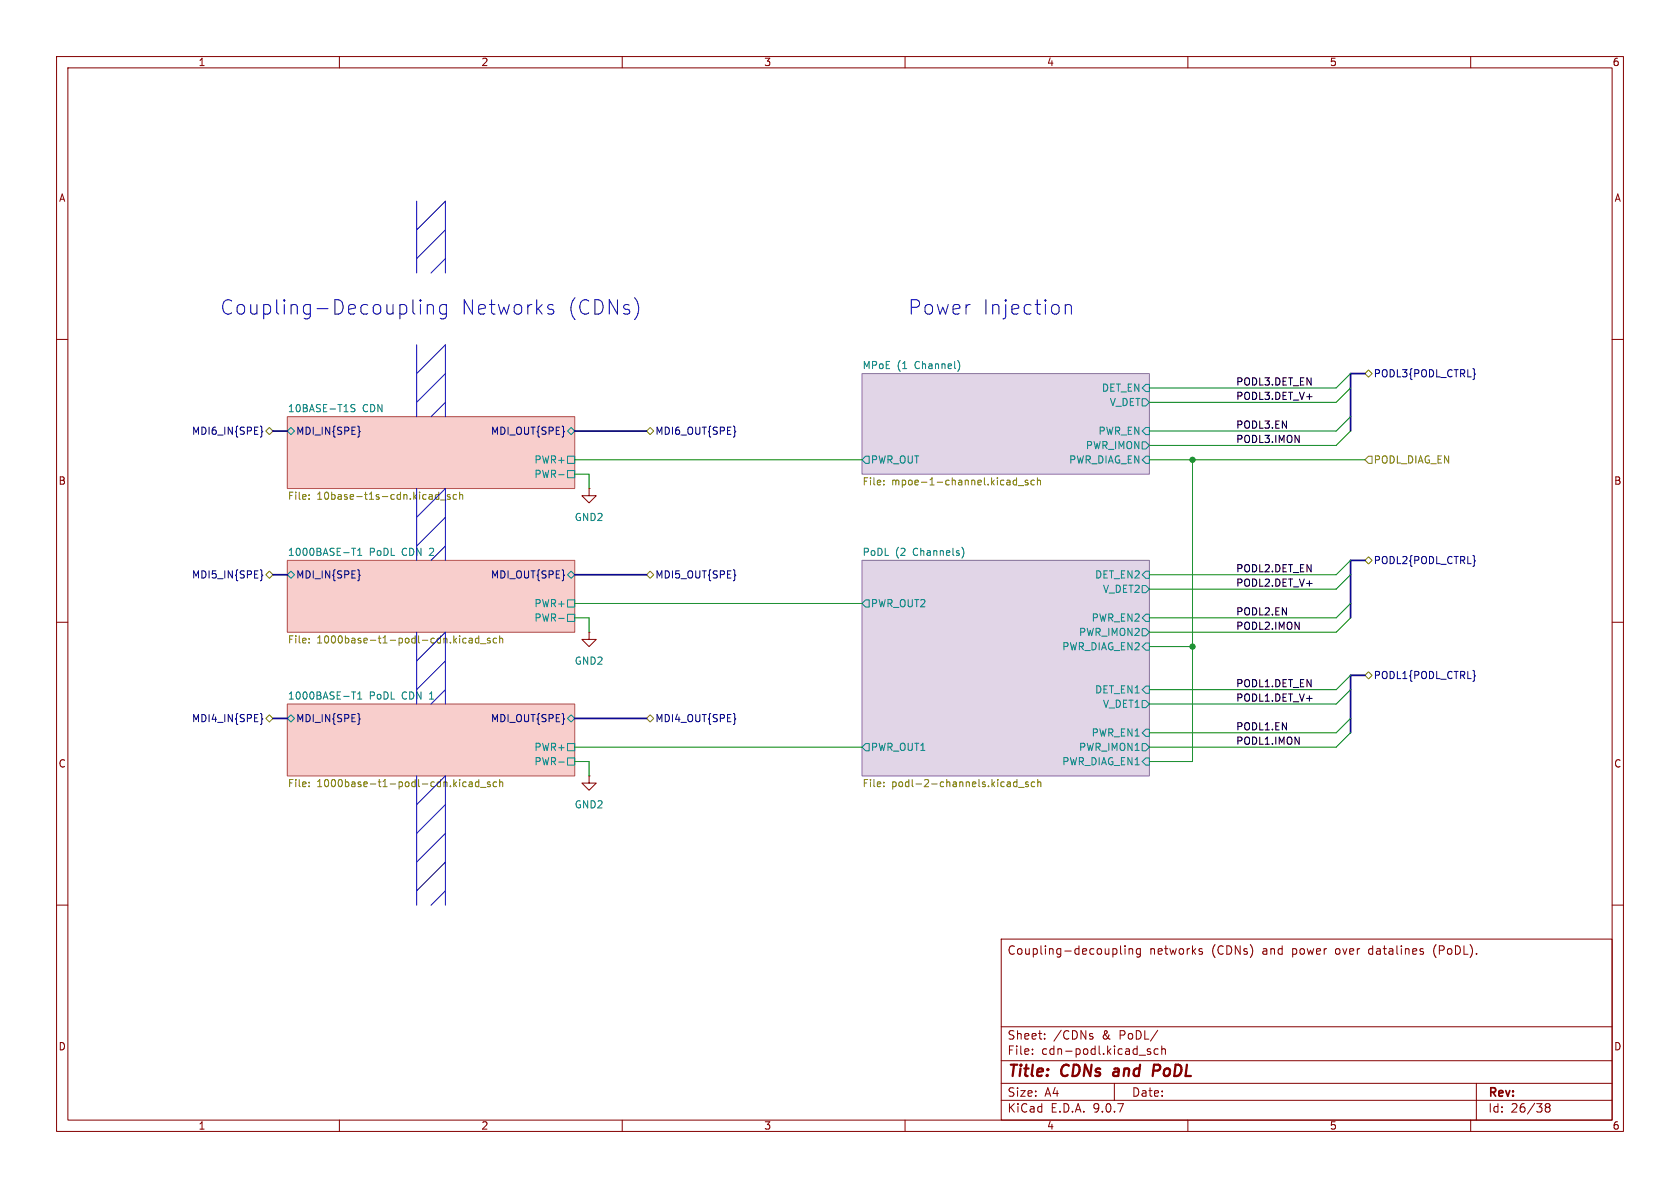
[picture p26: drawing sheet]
<svg xmlns="http://www.w3.org/2000/svg" width="297mm" height="210mm" viewBox="0 0 297 210" stroke-linecap="round" stroke-linejoin="round" font-family="sans-serif">
<defs><g id="words">
<g font-size="3.5" fill="#0000c2">
<text x="38.9" y="55.9">Coupling-Decoupling</text>
<text x="81.4" y="55.9">Networks</text>
<text x="100.3" y="55.9">(CDNs)</text>
<text x="160.5" y="55.9">Power</text>
<text x="173.7" y="55.9">Injection</text>
</g>
<g font-size="2.8" fill="#840000">
<text x="178" y="190.9">Title:</text>
<text x="187.7" y="190.9">CDNs</text>
<text x="197.7" y="190.9">and</text>
<text x="205.4" y="190.9">PoDL</text>
</g>
<g font-size="2.1" fill="#840000">
<text x="178" y="169">Coupling-decoupling</text>
<text x="203.2" y="169">networks</text>
<text x="214.2" y="169">(CDNs)</text>
<text x="223.3" y="169">and</text>
<text x="228.7" y="169">power</text>
<text x="236.5" y="169">over</text>
<text x="242.5" y="169">datalines</text>
<text x="254.1" y="169">(PoDL).</text>
<text x="178" y="184">Sheet:</text>
<text x="186.2" y="184">/CDNs</text>
<text x="194.9" y="184">&amp;</text>
<text x="198" y="184">PoDL/</text>
<text x="178" y="186.7">File:</text>
<text x="184.1" y="186.7">cdn-podl.kicad_sch</text>
<text x="178" y="196.9">KiCad</text>
<text x="178" y="194.1">Size:</text>
<text x="184.7" y="194.1">A4</text>
<text x="185.7" y="196.9">E.D.A.</text>
<text x="193.3" y="196.9">9.0.7</text>
<text x="200" y="194.1">Date:</text>
<text x="263" y="194.3">Rev:</text>
<text x="263" y="196.9">Id:</text>
<text x="267.1" y="196.9">26/38</text>
</g>
<g font-size="1.8" fill="#840000">
<text x="35" y="11.9">1</text>
<text x="85" y="11.9">2</text>
<text x="135" y="11.9">3</text>
<text x="185" y="11.9">4</text>
<text x="235" y="11.9">5</text>
<text x="285" y="11.9">6</text>
<text x="10.3" y="35.9">A</text>
<text x="285.3" y="35.9">A</text>
<text x="10.3" y="85.9">B</text>
<text x="285.3" y="85.9">B</text>
<text x="10.3" y="135.9">C</text>
<text x="285.3" y="135.9">C</text>
<text x="10.3" y="185.9">D</text>
<text x="285.3" y="185.9">D</text>
<text x="35" y="199.9">1</text>
<text x="85" y="199.9">2</text>
<text x="135" y="199.9">3</text>
<text x="185" y="199.9">4</text>
<text x="235" y="199.9">5</text>
<text x="285" y="199.9">6</text>
</g>
<g font-size="1.8" fill="#008484">
<text x="152.4" y="65.3">MPoE</text>
<text x="158.6" y="65.3">(1</text>
<text x="161.8" y="65.3">Channel)</text>
<text x="194.7" y="69.4">DET_EN</text>
<text x="196.1" y="72">V_DET</text>
<text x="50.8" y="72.9">10BASE-T1S</text>
<text x="64.1" y="72.9">CDN</text>
<text x="194.1" y="77.1">PWR_EN</text>
<text x="94.4" y="82.1">PWR+</text>
<text x="153.9" y="82.1">PWR_OUT</text>
<text x="188.9" y="82.1">PWR_DIAG_EN</text>
<text x="191.9" y="79.6">PWR_IMON</text>
<text x="94.4" y="84.7">PWR-</text>
<text x="101.5" y="92.3">GND2</text>
<text x="50.8" y="98.3">1000BASE-T1</text>
<text x="65.3" y="98.3">PoDL</text>
<text x="71.2" y="98.3">CDN 2</text>
<text x="152.4" y="98.3">PoDL</text>
<text x="158.3" y="98.3">(2</text>
<text x="161.5" y="98.3">Channels)</text>
<text x="94.4" y="107.5">PWR+</text>
<text x="153.9" y="107.5">PWR_OUT2</text>
<text x="193.5" y="102.5">DET_EN2</text>
<text x="194.9" y="105">V_DET2</text>
<text x="94.4" y="110.1">PWR-</text>
<text x="190.7" y="112.6">PWR_IMON2</text>
<text x="192.9" y="110.1">PWR_EN2</text>
<text x="101.5" y="117.7">GND2</text>
<text x="187.7" y="115.2">PWR_DIAG_EN2</text>
<text x="50.8" y="123.7">1000BASE-T1</text>
<text x="65.3" y="123.7">PoDL</text>
<text x="71.2" y="123.7">CDN 1</text>
<text x="193.5" y="122.8">DET_EN1</text>
<text x="194.9" y="125.3">V_DET1</text>
<text x="192.9" y="130.4">PWR_EN1</text>
<text x="94.4" y="132.9">PWR+</text>
<text x="94.4" y="135.5">PWR-</text>
<text x="153.9" y="132.9">PWR_OUT1</text>
<text x="187.7" y="135.5">PWR_DIAG_EN1</text>
<text x="190.7" y="132.9">PWR_IMON1</text>
<text x="101.5" y="143.1">GND2</text>
</g>
<g font-size="1.8">
<text x="218.4" y="68.2">PODL3.DET_EN</text>
<text x="218.4" y="70.8">PODL3.DET_V+</text>
<text x="218.4" y="75.9">PODL3.EN</text>
<text x="218.4" y="78.4">PODL3.IMON</text>
<text x="218.4" y="101.3">PODL2.DET_EN</text>
<text x="218.4" y="103.8">PODL2.DET_V+</text>
<text x="218.4" y="108.9">PODL2.EN</text>
<text x="218.4" y="111.4">PODL2.IMON</text>
<text x="218.4" y="121.6">PODL1.DET_EN</text>
<text x="218.4" y="124.1">PODL1.DET_V+</text>
<text x="218.4" y="129.2">PODL1.EN</text>
<text x="218.4" y="131.7">PODL1.IMON</text>
</g>
<g font-size="1.8" fill="#000084">
<text x="242.8" y="66.9">PODL3{PODL_CTRL}</text>
<text x="33.8" y="77.1">MDI6_IN{SPE}</text>
<text x="52.3" y="77.1">MDI_IN{SPE}</text>
<text x="86.7" y="77.1">MDI_OUT{SPE}</text>
<text x="115.8" y="77.1">MDI6_OUT{SPE}</text>
<text x="242.8" y="99.9">PODL2{PODL_CTRL}</text>
<text x="33.8" y="102.5">MDI5_IN{SPE}</text>
<text x="52.3" y="102.5">MDI_IN{SPE}</text>
<text x="86.7" y="102.5">MDI_OUT{SPE}</text>
<text x="115.8" y="102.5">MDI5_OUT{SPE}</text>
<text x="242.8" y="120.2">PODL1{PODL_CTRL}</text>
<text x="33.8" y="127.9">MDI4_IN{SPE}</text>
<text x="52.3" y="127.9">MDI_IN{SPE}</text>
<text x="86.7" y="127.9">MDI_OUT{SPE}</text>
<text x="115.8" y="127.9">MDI4_OUT{SPE}</text>
</g>
<g font-size="1.8" fill="#848400">
<text x="242.8" y="82.1">PODL_DIAG_EN</text>
<text x="50.8" y="88.7">File:</text>
<text x="56" y="88.7">10base-t1s-cdn.kicad_sch</text>
<text x="152.4" y="86.1">File:</text>
<text x="157.6" y="86.1">mpoe-1-channel.kicad_sch</text>
<text x="50.8" y="114.1">File:</text>
<text x="56" y="114.1">1000base-t1-podl-cdn.kicad_sch</text>
<text x="50.8" y="139.5">File:</text>
<text x="56" y="139.5">1000base-t1-podl-cdn.kicad_sch</text>
<text x="152.4" y="139.5">File:</text>
<text x="157.6" y="139.5">podl-2-channels.kicad_sch</text>
</g>
</g></defs>
<path d="M0 0h297v210h-297z" fill="#fff" stroke="#fff" stroke-width=".18"/>
<g fill="none" stroke="#840000" stroke-width=".18">
<path d="M10 10h277v190h-277zM12 12h273v186h-273zM60 10v2M110 10v2M160 10v2M210 10v2M260 10v2M10 60h2M285 60h2M104.1 86.4v1.2h1.3l-1.3 1.3-1.2-1.3h1.2M104.1 86.4h.1M10 110h2"/>
<path d="M104.1 111.8v1.2h1.3l-1.3 1.3-1.2-1.3h1.2M104.1 111.8h.1M285 110h2M104.1 137.2v1.2h1.3l-1.3 1.3-1.2-1.3h1.2M104.1 137.2h.1M10 160h2M177 166h108v32h-108zM198.1 167.2v1.3l.2 .2M198.9 167.2v.1M198.9 167.7v1M199.6 167.8l.2-.1 .4 .1v.9M199.6 167.7v1"/>
<path d="M201.6 167.8l-.4-.1-.3 .3v.4l.1 .2h.6M201.6 167.7v1.2l-.3 .3-.3-.1M212.2 167.7l.3 .1M212.2 168.2l.3 .1 .1 .2-.2 .2h-.3M251.5 168.2l.2 .2-.2 .3M251.5 167.7l.1 .1M253.5 167.6v1M285 160h2M60 198v2M110 198v2M160 198v2M177 194.5h108"/>
<path d="M177 191.5h108M177 187.5h108M177 181.5h108M182.5 186.3v.1M182.5 185.5v.1M184.7 183.6v.1M184.7 182.8v.1M193 183.2l.2 .2-.2 .3M193 182.7l.2 .1M197 191.5v3M203.4 185.5l-.4-.1-.2 .2 .1 .2 .5 .2v.3h-.6M204.7 182.1l-1.3 2"/>
<path d="M204.7 185.5l-.4-.1-.3 .3v.4l.2 .2h.5M205.4 185.5l.2-.1 .4 .1v.9M205.4 184.9v1.5M210 198v2M260 198v2M261 191.5v6.5M273.5 195.7l-.3-.2 .3-.4 .4 .1 .1 .2-.3 .3M273.5 195.7l-.3 .3v.5l.3 .1 .4-.1 .1-.2v-.4l-.3-.2M273.5 195.7h.2"/>
</g>
<path d="M196.9 189.5l-.1 .4 .2 .3M204.8 188.2h-.8l-.2 2M204.9 189.2l-1 .1" fill="none" stroke="#840000" stroke-width=".4"/>
<g fill="#f8cecc" stroke="#f8cecc" stroke-width=".18">
<path d="M50.8 99.1h50.8v12.7h-50.8z"/>
<path d="M50.8 73.7h50.8v12.7h-50.8z"/>
<path d="M50.8 124.5h50.8v12.7h-50.8z"/>
</g>
<g fill="#e1d5e7" stroke="#e1d5e7" stroke-width=".18">
<path d="M152.4 66h50.8v17.8h-50.8z"/>
<path d="M152.4 99.1h50.8v38.1h-50.8z"/>
</g>
<path d="M50.8 73.7h50.8v12.7h-50.8zM50.8 99.1h50.8v12.7h-50.8zM50.8 124.5h50.8v12.7h-50.8z" fill="none" stroke="#b85450" stroke-width=".18"/>
<path d="M46 75.3l.3 .2v.6l.2 .2-.2 .2v.6l-.3 .2M63.5 76.1l.2 .2-.2 .2M130 76.2l.1 .1-.1 .1M260.7 66.1h.1l-.1 .1M260.7 99.1l.1 .1h-.1M46 100.7l.3 .2v.6l.2 .2-.2 .2v.6l-.3 .2M63.5 101.5l.2 .2-.2 .2M130 101.6l.1 .1-.1 .1M260.7 119.4l.1 .1h-.1M46 126.1l.3 .2v.6l.2 .2-.2 .2v.6l-.3 .2M63.5 126.9l.2 .2-.2 .2M130 127l.1 .1-.1 .1" fill="none" stroke="#000084" stroke-width=".18"/>
<g fill="none" stroke="#008484" stroke-width=".18">
<path d="M50.8 76.2l.6-.6 .7 .6-.7 .6zM62.8 71.6l-.5-.1-.2 .1v.4l.5 .2 .2 .3-.3 .3-.5-.1M100.3 76.2l.7-.6 .6 .6-.6 .6zM169.4 63.8a1.49 1.49 0 0 1 0 1.8M201.9 78.1h.7l.6 .6-.6 .7h-.7zM201.9 70.5h.7l.6 .6-.6 .7h-.7zM202.6 67.9h.6v1.3h-.6l-.7-.6zM202.6 75.6h.6v1.2h-.6l-.7-.6zM62.1 96.9h.8M62.5 96.9v1.3M63.2 98.2h.8M63.2 97.3l.4-.4v1.3"/>
<path d="M98.8 83.9h.9M100.3 83.2h1.3v1.3h-1.3zM100.3 80.6h1.3v1.3h-1.3zM153 80.6h.7v1.3h-.7l-.6-.6zM170 96.7a1.46 1.46 0 0 1 0 2M202.6 80.6h.6v1.3h-.6l-.7-.6zM50.8 101.6l.6-.6 .7 .6-.7 .6zM98.8 109.3h.9M100.3 101.6l.7-.6 .6 .6-.6 .6zM100.3 108.6h1.3v1.3h-1.3zM100.3 106h1.3v1.3h-1.3zM153 106h.7v1.3h-.7l-.6-.6z"/>
<path d="M201.9 111.1h.7l.6 .7-.6 .6h-.7zM201.9 103.5h.7l.6 .6-.6 .7h-.7zM202.6 113.7h.6v1.2h-.6l-.7-.6zM202.6 108.6h.6v1.3h-.6l-.7-.7zM202.6 101h.6v1.2h-.6l-.7-.6zM50.8 127l.6-.6 .7 .6-.7 .6zM62.1 122.3h.8M62.5 122.3v1.3M63.2 122.7l.4-.4v1.3M63.2 123.6h.8M98.8 134.7h.9M100.3 127l.7-.6 .6 .6-.6 .6z"/>
<path d="M100.3 131.4h1.3v1.3h-1.3zM100.3 134h1.3v1.3h-1.3zM153 131.4h.7v1.3h-.7l-.6-.6zM201.9 131.4h.7l.6 .7-.6 .6h-.7zM201.9 123.8h.7l.6 .7-.6 .6h-.7zM202.6 134h.6v1.3h-.6l-.7-.7zM202.6 128.9h.6v1.3h-.6l-.7-.7zM202.6 121.3h.6v1.3h-.6l-.7-.7z"/>
</g>
<g fill="none" stroke="#848400" stroke-width=".18">
<path d="M47 76.2l.6-.6 .7 .6-.7 .6zM114.3 76.2l.6-.6 .7 .6-.7 .6zM241.3 66l.6-.6 .7 .6-.7 .7zM54.6 87.5v.1M54.6 88.1v.2M77 88.1l.2 .2 .4-.1M77.6 87v1.3M77.6 87.5l-.4-.1-.2 .1M77.9 88.4h.9M79.6 87.5l-.3-.1-.2 .2v.2l.5 .1v.3h-.5M80.7 87.5l-.3-.1-.3 .3 .1 .5h.5M81.3 87.5l.1-.1 .3 .1 .1 .8"/>
<path d="M81.3 87v1.3M156.2 85.6v.1M156.2 84.9v.2M179.2 85.7h.5M179.2 84.9h.5M179.7 84.5v1.2M180 85.8h1M181.7 84.9h-.3l-.2 .2 .1 .1 .4 .2v.3h-.5M182.9 84.9h-.4l-.2 .2 .1 .6h.5M183.4 85l.2-.1h.3v.8M183.4 84.5v1.2M241.9 80.6h.7v1.3h-.7l-.6-.6z"/>
<path d="M241.9 98.4l.7 .7-.7 .6-.6-.6zM47 101.6l.6-.6 .7 .6-.7 .6zM54.6 113.5v.2M54.6 112.9v.1M82 112.8l.4 .1M82.4 113.6l-.4 .1M83 112.9h.4l.1 .8M83.5 113.1l-.4 .1-.2 .2 .2 .3 .4-.1M84.6 112.9l-.3-.1-.3 .3 .2 .5h.4M84.6 112.4v1.3M84.9 113.8h1M86.6 112.9l-.3-.1-.1 .2v.2l.4 .1v.3h-.4"/>
<path d="M87.8 112.9l-.4-.1-.2 .3 .1 .5h.5M88.3 112.9l.2-.1 .3 .1 .1 .8M88.3 112.4v1.3M114.3 101.6l.6-.6 .7 .6-.7 .6zM241.3 119.4l.6-.7 .7 .7-.7 .6zM47 127l.6-.6 .7 .6-.7 .6zM54.6 138.3v.1M54.6 138.9v.2M82 138.2l.4 .1M82.4 139l-.4 .1M83 138.3h.4l.1 .8M83.5 138.5l-.4 .1-.2 .2 .2 .3 .4-.1"/>
<path d="M84.6 137.8v1.3M84.6 138.3l-.3-.1-.3 .3 .2 .5h.4M84.9 139.2h1M86.6 138.3l-.3-.1-.1 .2v.2l.4 .1v.3h-.4M87.8 138.3l-.4-.1-.2 .3 .1 .5h.5M88.3 137.8v1.3M88.3 138.3l.2-.1 .3 .1 .1 .8M114.3 127l.6-.6 .7 .6-.7 .6zM156.2 138.3v.1M156.2 138.9v.2M179.8 138.3l-.4-.1-.2 .3 .1 .5h.5M179.8 137.8v1.3"/>
<path d="M180.1 139.2h.9M181.8 138.3l-.3-.1-.2 .2v.2l.5 .1v.3h-.5M182.9 138.3l-.3-.1-.3 .3 .1 .5h.5M183.5 138.3l.1-.1 .3 .1 .1 .8M183.5 137.8v1.3"/>
</g>
<path d="M152.4 66h50.8v17.8h-50.8zM152.4 99.1h50.8v38.1h-50.8z" fill="none" stroke="#9673a6" stroke-width=".18"/>
<g fill="none" stroke="#0000c2" stroke-width=".18">
<path d="M73.7 35.6v12.7M73 53v2.2l.4 .3M73.7 40.6l5-5v12.7M74.3 53v.2M74.3 53.8v1.7M74.3 53l-.1 .1 .1 .1M74.3 53l.1 .1-.1 .1M75.5 53.8v1.7M75.5 54.1a.63 .63 0 0 1 1.1 .1v1.3M78.7 40.6l-5 5.1M78.7 45.7l-2.5 2.6M78.9 54l-.7-.2-.5 .5v.7l.3 .4 .2 .1 .7-.1"/>
<path d="M78.9 53.8v2.1a.69 .69 0 0 1-1.1 .4M97.2 53.8l.6 .2M97.2 54.7l.6 .1 .1 .4-.4 .3h-.4M188.3 54.1a.63 .63 0 0 1 1.1 .1v1.3M188.3 53.8v1.7M73.7 66l5-5v12.7M73.7 61v12.7M78.7 66l-5 5.1M78.7 71.1l-2.5 2.6M73.7 91.4l5-5v12.7M73.7 86.4v12.7M78.7 96.5l-2.5 2.6"/>
<path d="M78.7 91.4l-5 5.1M73.7 116.8l5-5v12.7M73.7 111.8v12.7M78.7 116.8l-5 5.1M73.7 137.2v22.8M78.7 121.9l-2.5 2.6M73.7 142.2l5-5v22.8M78.7 147.3l-5 5.1M78.7 142.2l-5 5.1M78.7 157.5l-2.5 2.5M78.7 152.4l-5 5.1"/>
</g>
<path d="M48.3 76.2h2.5M101.6 76.2h12.7M241.3 66h-2.5v10.2M241.3 99.1h-2.5v10.1M48.3 101.6h2.5M101.6 101.6h12.7M241.3 119.4h-2.5v10.1M48.3 127h2.5M101.6 127h12.7" fill="none" stroke="#000084" stroke-width=".3"/>
<g fill="none" stroke="#008400" stroke-width=".18">
<path d="M238.8 66l-2.6 2.6h-33M238.8 73.7l-2.6 2.5h-33M238.8 68.6l-2.6 2.5h-33M238.8 76.2l-2.6 2.5h-33M101.6 81.3h50.8M101.6 83.8h2.5v2.6M203.2 81.3h38.1M210.8 81.3v53.3h-7.6M238.8 99.1l-2.6 2.5h-33M101.6 106.7h50.8M101.6 109.2h2.5v2.6M203.2 114.3h7.6"/>
<path d="M238.8 106.7l-2.6 2.5h-33M238.8 101.6l-2.6 2.5h-33M238.8 119.4l-2.6 2.5h-33M238.8 109.2l-2.6 2.6h-33M101.6 134.6h2.5v2.6M101.6 132.1h50.8M238.8 121.9l-2.6 2.6h-33M238.8 129.5l-2.6 2.6h-33M238.8 127l-2.6 2.5h-33"/>
</g>
<g fill="#008400" stroke="#008400" stroke-width=".18">
<circle cx="210.8" cy="114.3" r=".46"/>
<circle cx="210.8" cy="81.3" r=".46"/>
</g>
<use href="#words"/>
</svg>
